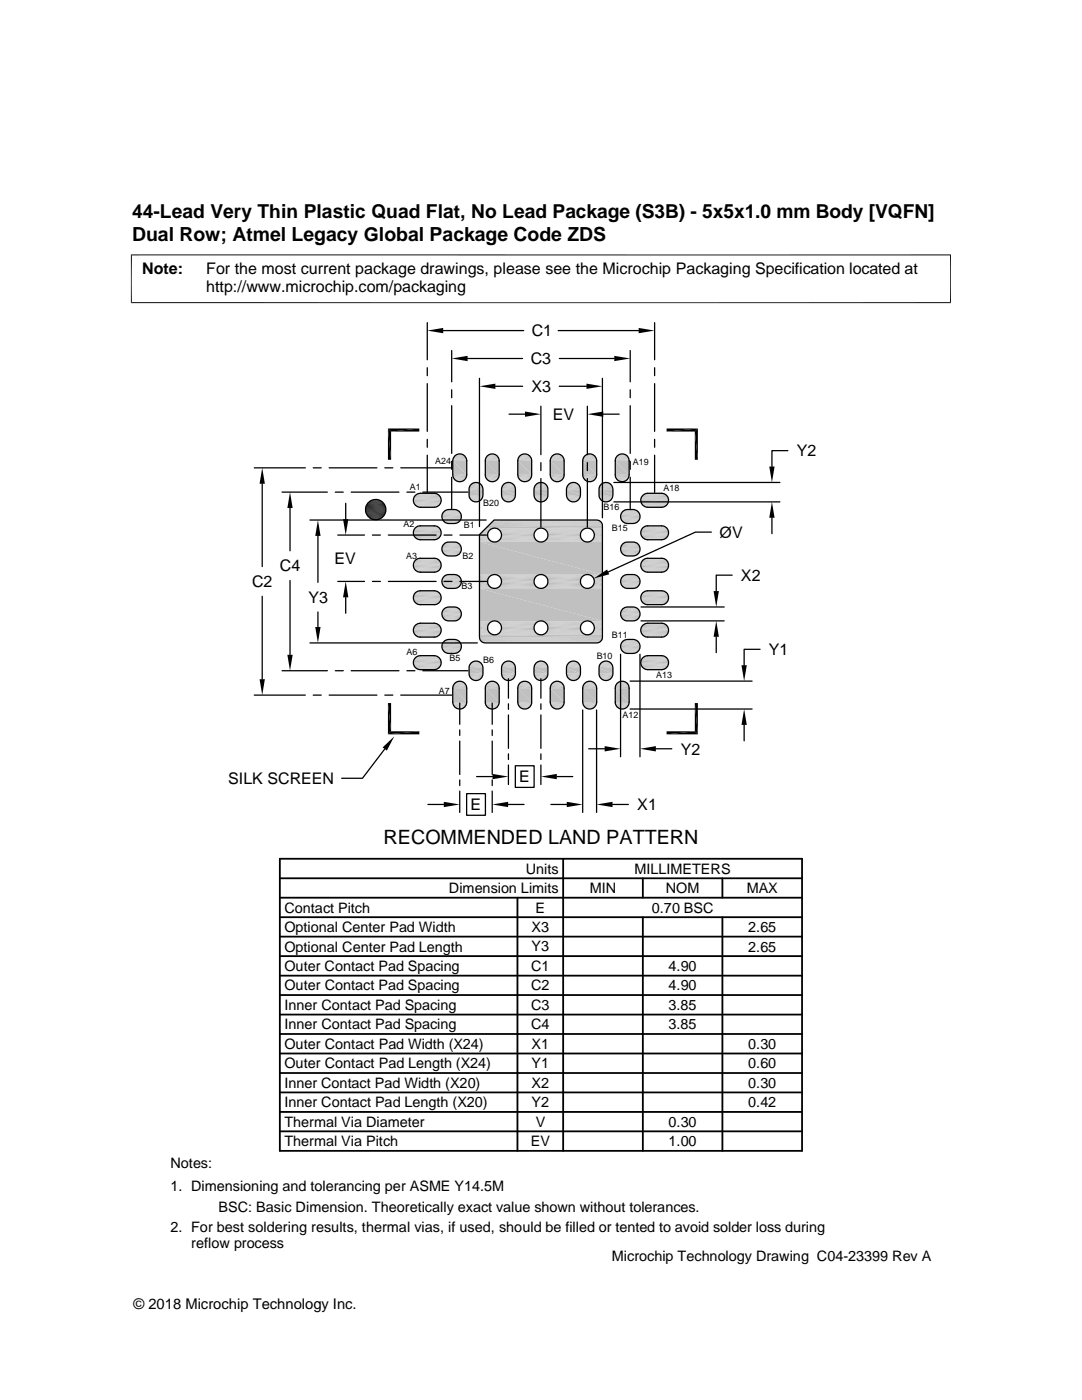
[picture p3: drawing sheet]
<svg xmlns="http://www.w3.org/2000/svg" width="216mm" height="279mm" viewBox="0 0 216 279" stroke-linecap="round" stroke-linejoin="round" font-family="sans-serif">
<defs><g id="words">
<g font-size="3.9">
<text x="26.4" y="48">Dual Row; Atmel Legacy Global Package Code ZDS</text>
<text x="76.5" y="168.4">RECOMMENDED LAND PATTERN</text>
</g>
<text font-size="3.8" x="26.4" y="43.5">44-Lead Very Thin Plastic Quad Flat, No Lead Package (S3B) - 5x5x1.0 mm Body [VQFN]</text>
<g font-size="3.2">
<text x="28.4" y="54.6">Note:</text>
<text x="41.1" y="58.3">http://www.microchip.com/packaging</text>
<text x="41.1" y="54.6">For the most current package drawings, please see the Microchip Packaging Specification located at</text>
<text x="106.1" y="67.1">C1</text>
<text x="105.9" y="72.7">C3</text>
<text x="106" y="78.2">X3</text>
<text x="110.3" y="83.8">EV</text>
<text x="159" y="91.1">Y2</text>
<text x="143.6" y="107.3">ØV</text>
<text x="66.7" y="112.6">EV</text>
<text x="50.3" y="117.2">C2</text>
<text x="55.8" y="114">C4</text>
<text x="147.8" y="115.9">X2</text>
<text x="61.6" y="120.3">Y3</text>
<text x="153.4" y="130.7">Y1</text>
<text x="135.8" y="150.6">Y2</text>
<text x="45.5" y="156.4">SILK SCREEN</text>
<text x="93.9" y="161.7">E</text>
<text x="103.6" y="156.1">E</text>
<text x="127.2" y="161.7">X1</text>
</g>
<g font-size="2.9">
<text x="89.6" y="178.2">Dimension Limits</text>
<text x="104.9" y="174.4">Units</text>
<text x="117.7" y="178.2">MIN</text>
<text x="126.6" y="174.4">MILLIMETERS</text>
<text x="132.9" y="178.2">NOM</text>
<text x="149" y="178.2">MAX</text>
<text x="56.7" y="182.1">Contact Pitch</text>
<text x="106.9" y="182.1">E</text>
<text x="130.1" y="182.1">0.70 BSC</text>
<text x="56.7" y="186">Optional Center Pad Width</text>
<text x="56.7" y="189.9">Optional Center Pad Length</text>
<text x="106.1" y="189.9">Y3</text>
<text x="106.1" y="186">X3</text>
<text x="149.3" y="189.9">2.65</text>
<text x="149.3" y="186">2.65</text>
<text x="56.7" y="197.7">Outer Contact Pad Spacing</text>
<text x="56.7" y="193.8">Outer Contact Pad Spacing</text>
<text x="106" y="197.7">C2</text>
<text x="106" y="193.8">C1</text>
<text x="133.4" y="193.8">4.90</text>
<text x="133.4" y="197.7">4.90</text>
<text x="56.7" y="201.6">Inner Contact Pad Spacing</text>
<text x="106" y="201.6">C3</text>
<text x="133.4" y="201.6">3.85</text>
<text x="56.7" y="209.3">Outer Contact Pad Width (X24)</text>
<text x="56.7" y="205.4">Inner Contact Pad Spacing</text>
<text x="106" y="205.4">C4</text>
<text x="106.1" y="209.3">X1</text>
<text x="133.4" y="205.4">3.85</text>
<text x="149.3" y="209.3">0.30</text>
<text x="56.7" y="213.2">Outer Contact Pad Length (X24)</text>
<text x="106.1" y="213.2">Y1</text>
<text x="149.3" y="213.2">0.60</text>
<text x="56.7" y="221">Inner Contact Pad Length (X20)</text>
<text x="56.7" y="217.1">Inner Contact Pad Width (X20)</text>
<text x="106.1" y="221">Y2</text>
<text x="106.1" y="217.1">X2</text>
<text x="149.3" y="221">0.42</text>
<text x="149.3" y="217.1">0.30</text>
<text x="56.7" y="224.9">Thermal Via Diameter</text>
<text x="106.9" y="224.9">V</text>
<text x="133.4" y="224.9">0.30</text>
<text x="34" y="233.2">Notes:</text>
<text x="56.7" y="228.8">Thermal Via Pitch</text>
<text x="105.9" y="228.8">EV</text>
<text x="133.4" y="228.8">1.00</text>
<text x="34" y="237.8">1. Dimensioning and tolerancing per ASME Y14.5M</text>
<text x="34" y="245.9">2. For best soldering results, thermal vias, if used, should be filled or tented to avoid solder loss during</text>
<text x="43.6" y="241.8">BSC: Basic Dimension. Theoretically exact value shown without tolerances.</text>
<text x="38.1" y="249.2">reflow process</text>
<text x="122.1" y="251.7">Microchip Technology Drawing C04-23399 Rev A</text>
<text x="26.6" y="261.3">© 2018 Microchip Technology Inc.</text>
</g>
<g font-size="1.8">
<text x="86.8" y="92.6">A24</text>
<text x="126.3" y="92.9">A19</text>
<text x="81.8" y="97.9">A1</text>
<text x="96.4" y="101">B20</text>
<text x="120.4" y="101.8">B16</text>
<text x="132.4" y="98">A18</text>
<text x="80.5" y="105.2">A2</text>
<text x="92.6" y="105.3">B1</text>
<text x="122.1" y="105.9">B15</text>
<text x="81.1" y="111.5">A3</text>
<text x="92.3" y="111.5">B2</text>
<text x="92.1" y="117.6">B3</text>
<text x="81.1" y="130.6">A6</text>
<text x="89.7" y="131.9">B5</text>
<text x="119.1" y="131.6">B10</text>
<text x="122.1" y="127.3">B11</text>
<text x="96.4" y="132.4">B6</text>
<text x="130.9" y="135.4">A13</text>
<text x="87.6" y="138.6">A7</text>
<text x="124.2" y="143.2">A12</text>
</g>
</g></defs>
<g fill="#c0c0c0">
<path d="M91.7 90.6h.1z"/>
<path d="M91.5 90.6h.5z"/>
<path d="M91.7 90.6h.3z"/>
<path d="M123.8 90.6h.7z"/>
<path d="M124 90.6h.5z"/>
<path d="M117.3 90.6h.7z"/>
<path d="M117.5 90.6h.5z"/>
<path d="M110.8 90.6h.8z"/>
<path d="M111.1 90.6h.5z"/>
<path d="M104.3 90.6h.8z"/>
<path d="M104.6 90.6h.5z"/>
<path d="M97.8 90.6h.8z"/>
<path d="M98.1 90.6h.5z"/>
<path d="M91.2 90.7h1.1z"/>
<path d="M91.5 90.6l.8 .1z"/>
<path d="M123.5 90.7h1.3z"/>
<path d="M123.8 90.6l1 .1z"/>
<path d="M117.1 90.7h1.2z"/>
<path d="M117.3 90.6l1 .1z"/>
<path d="M110.6 90.7h1.2z"/>
<path d="M110.8 90.6l1 .1z"/>
<path d="M104.1 90.7h1.2z"/>
<path d="M104.3 90.6l1 .1z"/>
<path d="M97.6 90.7h1.2z"/>
<path d="M97.8 90.6l1 .1z"/>
<path d="M91 90.8l.2-.1 1.3 .1z"/>
<path d="M91.2 90.7h1.1l.2 .1z"/>
<path d="M123.3 90.9l.2-.2 1.5 .2z"/>
<path d="M123.5 90.7h1.3l.2 .2z"/>
<path d="M116.8 90.9l.3-.2 1.4 .2z"/>
<path d="M117.1 90.7h1.2l.2 .2z"/>
<path d="M110.3 90.9l.3-.2 1.4 .2z"/>
<path d="M110.6 90.7h1.2l.2 .2z"/>
<path d="M103.9 90.9l.2-.2 1.4 .2z"/>
<path d="M104.1 90.7h1.2l.2 .2z"/>
<path d="M97.4 90.9l.2-.2 1.5 .2z"/>
<path d="M97.6 90.7h1.2l.3 .2z"/>
<path d="M90.8 91l.2-.2 1.7 .2z"/>
<path d="M91 90.8h1.5l.2 .2z"/>
</g>
<path d="M123.1 91h2.1" fill="none" stroke="#c0c0c0" stroke-width=".2"/>
<path d="M123.3 90.9h1.7l.2 .1z" fill="#c0c0c0"/>
<path d="M116.6 91h2.1" fill="none" stroke="#c0c0c0" stroke-width=".2"/>
<path d="M116.8 90.9h1.7l.2 .1z" fill="#c0c0c0"/>
<path d="M110.2 91h2" fill="none" stroke="#c0c0c0" stroke-width=".2"/>
<path d="M110.3 90.9h1.7l.2 .1z" fill="#c0c0c0"/>
<path d="M103.7 91h2" fill="none" stroke="#c0c0c0" stroke-width=".2"/>
<path d="M103.9 90.9h1.6l.2 .1z" fill="#c0c0c0"/>
<path d="M97.2 91h2.1" fill="none" stroke="#c0c0c0" stroke-width=".2"/>
<path d="M97.4 90.9h1.7l.2 .1z" fill="#c0c0c0"/>
<path d="M90.6 91.1h2.3M96.9 91.4h2.6M97 91.1h2.4M103.4 91.4h2.6M103.5 91.1h2.4M109.9 91.4h2.6M110 91.1h2.4M116.4 91.4h2.6M116.5 91.1h2.4M122.9 91.4h2.6M123 91.1h2.3" fill="none" stroke="#c0c0c0" stroke-width=".21"/>
<path d="M90.4 91.3h2.6" fill="none" stroke="#c0c0c0" stroke-width=".23"/>
<path d="M90.4 91.6h2.7M96.8 91.8h2.8M96.9 91.6h2.7M103.3 91.8h2.8M103.3 91.6h2.8M109.8 91.8h2.8M109.8 91.6h2.7M116.3 91.8h2.8M116.3 91.6h2.7M122.8 91.8h2.7M122.8 91.6h2.7" fill="none" stroke="#c0c0c0" stroke-width=".25"/>
<path d="M90.3 91.8h2.8" fill="none" stroke="#c0c0c0" stroke-width=".28"/>
<g fill="#c0c0c0">
<path d="M122.8 92l2.7 2.7h-2.7z"/>
<path d="M122.8 92h2.7v2.7z"/>
<path d="M116.3 92l2.8 2.7h-2.8z"/>
<path d="M116.3 92h2.8v2.7z"/>
<path d="M109.8 92l2.8 2.7h-2.8z"/>
<path d="M109.8 92h2.8v2.7z"/>
<path d="M103.3 92l2.8 2.7h-2.8z"/>
<path d="M103.3 92h2.8v2.7z"/>
<path d="M96.8 92l2.8 2.7h-2.8z"/>
<path d="M96.8 92h2.8v2.7z"/>
<path d="M90.3 92l2.8 2.7h-2.8z"/>
<path d="M90.3 92h2.8v2.7z"/>
</g>
<path d="M90.3 94.9h2.8M90.4 95.1h2.7M96.8 94.9h2.8M96.9 95.1h2.7M103.3 94.9h2.8M103.3 95.1h2.8M109.8 94.9h2.8M109.8 95.1h2.7M116.3 94.9h2.8M116.3 95.1h2.7" fill="none" stroke="#c0c0c0" stroke-width=".25"/>
<path d="M122.8 94.9h2.7M122.8 95.2h2.7" fill="none" stroke="#c0c0c0" stroke-width=".28"/>
<path d="M90.4 95.4h2.6M96.9 95.4h2.6M103.4 95.4h2.6M109.9 95.4h2.6M116.4 95.4h2.6M122.9 95.4h2.5" fill="none" stroke="#c0c0c0" stroke-width=".23"/>
<path d="M90.6 95.6h2.3M97 95.6h2.4M103.5 95.6h2.4M110 95.6h2.4M116.5 95.6h2.4M123 95.6h2.3" fill="none" stroke="#c0c0c0" stroke-width=".21"/>
<path d="M116.6 95.7l1.9 .2h-1.7z" fill="#c0c0c0"/>
<path d="M116.6 95.8h2.1" fill="none" stroke="#c0c0c0" stroke-width=".2"/>
<path d="M110.2 95.7l1.8 .2h-1.7z" fill="#c0c0c0"/>
<path d="M110.2 95.8h2" fill="none" stroke="#c0c0c0" stroke-width=".2"/>
<path d="M103.7 95.7l1.8 .2h-1.6z" fill="#c0c0c0"/>
<path d="M103.7 95.8h2" fill="none" stroke="#c0c0c0" stroke-width=".2"/>
<path d="M97.2 95.7l1.9 .2h-1.7z" fill="#c0c0c0"/>
<path d="M97.2 95.8h2.1" fill="none" stroke="#c0c0c0" stroke-width=".2"/>
<path d="M90.7 95.7l1.9 .2h-1.7z" fill="#c0c0c0"/>
<path d="M90.7 95.8h2.1" fill="none" stroke="#c0c0c0" stroke-width=".2"/>
<g fill="#c0c0c0">
<path d="M123.2 95.7l1.7 .2h-1.5z"/>
<path d="M123.2 95.7h1.9l-.2 .2z"/>
<path d="M116.8 95.9l1.5 .1h-1.2z"/>
<path d="M116.8 95.9h1.7l-.2 .1z"/>
<path d="M110.3 95.9l1.5 .1h-1.2z"/>
<path d="M110.3 95.9h1.7l-.2 .1z"/>
<path d="M103.9 95.9l1.4 .1h-1.2z"/>
<path d="M103.9 95.9h1.6l-.2 .1z"/>
<path d="M97.4 95.9l1.4 .1h-1.2z"/>
<path d="M97.4 95.9h1.7l-.3 .1z"/>
<path d="M90.9 95.9l1.5 .1h-1.3z"/>
<path d="M90.9 95.9h1.7l-.2 .1z"/>
<path d="M123.4 95.9l1.3 .1h-1.1z"/>
<path d="M123.4 95.9h1.5l-.2 .1z"/>
<path d="M117.1 96l.9 .1z"/>
<path d="M117.1 96h1.2l-.3 .1z"/>
<path d="M110.6 96l1 .1z"/>
<path d="M110.6 96h1.2l-.2 .1z"/>
<path d="M104.1 96l1 .1z"/>
<path d="M104.1 96h1.2l-.2 .1z"/>
<path d="M97.6 96l1 .1z"/>
<path d="M97.6 96h1.2l-.2 .1z"/>
<path d="M91.1 96l1 .1z"/>
<path d="M91.1 96h1.3l-.3 .1z"/>
<path d="M123.6 96l.8 .1z"/>
<path d="M123.6 96h1.1z"/>
<path d="M124.1 96.1h.1z"/>
<path d="M123.9 96.1h.3z"/>
<path d="M123.9 96.1h.5z"/>
<path d="M117.3 96.1h.5z"/>
<path d="M117.3 96.1h.7z"/>
<path d="M110.8 96.1h.5z"/>
<path d="M110.8 96.1h.8z"/>
<path d="M104.3 96.1h.5z"/>
<path d="M104.3 96.1h.8z"/>
<path d="M97.8 96.1h.5z"/>
<path d="M97.8 96.1h.8z"/>
<path d="M91.4 96.1h.5z"/>
<path d="M91.4 96.1h.7z"/>
<path d="M120.5 96.3h.8z"/>
<path d="M120.8 96.3h.5z"/>
<path d="M114 96.3h.8z"/>
<path d="M114.3 96.3h.5z"/>
<path d="M107.6 96.3h.7z"/>
<path d="M107.8 96.3h.5z"/>
<path d="M101.1 96.3h.7z"/>
<path d="M101.3 96.3h.5z"/>
<path d="M94.6 96.3h.8z"/>
<path d="M94.8 96.3h.6z"/>
<path d="M120.3 96.4h1.2z"/>
<path d="M120.5 96.3l1 .1z"/>
<path d="M113.8 96.4h1.2z"/>
<path d="M114 96.3l1 .1z"/>
<path d="M107.3 96.4h1.3z"/>
<path d="M107.6 96.3l1 .1z"/>
<path d="M100.8 96.4h1.3z"/>
<path d="M101.1 96.3l1 .1z"/>
<path d="M94.4 96.4h1.2z"/>
<path d="M94.6 96.3l1 .1z"/>
<path d="M120.1 96.6l.2-.2 1.5 .2z"/>
<path d="M120.3 96.4h1.2l.3 .2z"/>
<path d="M113.6 96.6l.2-.2 1.5 .2z"/>
<path d="M113.8 96.4h1.2l.3 .2z"/>
<path d="M107.1 96.6l.2-.2 1.5 .2z"/>
<path d="M107.3 96.4h1.3l.2 .2z"/>
<path d="M100.6 96.6l.2-.2 1.5 .2z"/>
<path d="M100.8 96.4h1.3l.2 .2z"/>
<path d="M94.1 96.6l.3-.2 1.4 .2z"/>
<path d="M94.4 96.4h1.2l.2 .2z"/>
</g>
<path d="M119.9 96.6h2" fill="none" stroke="#c0c0c0" stroke-width=".2"/>
<path d="M120.1 96.6h1.7l.1 .1z" fill="#c0c0c0"/>
<path d="M113.4 96.6h2" fill="none" stroke="#c0c0c0" stroke-width=".2"/>
<path d="M113.6 96.6h1.7l.1 .1z" fill="#c0c0c0"/>
<path d="M106.9 96.6h2.1" fill="none" stroke="#c0c0c0" stroke-width=".2"/>
<path d="M107.1 96.6h1.7l.2 .1z" fill="#c0c0c0"/>
<path d="M100.4 96.6h2.1" fill="none" stroke="#c0c0c0" stroke-width=".2"/>
<path d="M100.6 96.6h1.7l.2 .1z" fill="#c0c0c0"/>
<path d="M94 96.6h2" fill="none" stroke="#c0c0c0" stroke-width=".2"/>
<path d="M94.1 96.6h1.7l.2 .1z" fill="#c0c0c0"/>
<path d="M93.7 97h2.6M93.8 96.8h2.4M100.2 97h2.6M100.3 96.8h2.3M106.7 97h2.5M106.8 96.8h2.3M113.1 97h2.6M113.2 96.8h2.4M119.6 97h2.6M119.7 96.8h2.4" fill="none" stroke="#c0c0c0" stroke-width=".21"/>
<path d="M93.6 97.5h2.8M93.6 97.3h2.8M100.1 97.5h2.7M100.1 97.3h2.7M106.6 97.5h2.7M106.6 97.3h2.7M113 97.5h2.8M113.1 97.3h2.7M119.5 97.5h2.8M119.5 97.3h2.8" fill="none" stroke="#c0c0c0" stroke-width=".25"/>
<path d="M83.1 98.6h4.3M83.4 98.5h3.7M83.6 98.5h3.3M128.5 98.6h4.3M128.7 98.5h3.8M129 98.5h3.3" fill="none" stroke="#c0c0c0" stroke-width=".2"/>
<g fill="#c0c0c0">
<path d="M119.5 97.7l2.8 1.1h-2.8z"/>
<path d="M119.5 97.7h2.8v1.1z"/>
<path d="M113 97.7l2.8 1.1h-2.8z"/>
<path d="M113 97.7h2.8v1.1z"/>
<path d="M106.6 97.7l2.7 1.1h-2.7z"/>
<path d="M106.6 97.7h2.7v1.1z"/>
<path d="M100.1 97.7l2.7 1.1h-2.7z"/>
<path d="M100.1 97.7h2.7v1.1z"/>
<path d="M93.6 97.7l2.8 1.1h-2.8z"/>
<path d="M93.6 97.7h2.8v1.1z"/>
</g>
<path d="M82.8 98.9h5M82.9 98.7h4.7M128.1 98.9h5M128.3 98.7h4.6" fill="none" stroke="#c0c0c0" stroke-width=".2"/>
<path d="M82.5 99.6h5.5M93.6 98.9h2.8M100.1 98.9h2.7M106.6 98.9h2.7M113 98.9h2.8M119.5 98.9h2.8M127.9 99.6h5.5" fill="none" stroke="#c0c0c0" stroke-width=".25"/>
<g fill="none" stroke="#c0c0c0" stroke-width=".23">
<path d="M82.5 99.3h5.5M82.6 99.1h5.3M93.6 99.2h2.8M93.7 99.4h2.6M100.1 99.2h2.7M100.2 99.4h2.6M106.6 99.2h2.7M106.7 99.4h2.5M113.1 99.2h2.7M113.1 99.4h2.6M119.5 99.2h2.8M119.6 99.4h2.6"/>
<path d="M127.9 99.3h5.5M128 99.1h5.3"/>
</g>
<path d="M93.8 99.6h2.4M100.3 99.6h2.3M106.8 99.6h2.3M113.2 99.6h2.4M119.7 99.6h2.4" fill="none" stroke="#c0c0c0" stroke-width=".21"/>
<path d="M119.9 99.7l1.9 .2h-1.7z" fill="#c0c0c0"/>
<path d="M119.9 99.8h2" fill="none" stroke="#c0c0c0" stroke-width=".2"/>
<path d="M113.4 99.7l1.9 .2h-1.7z" fill="#c0c0c0"/>
<path d="M113.4 99.8h2" fill="none" stroke="#c0c0c0" stroke-width=".2"/>
<path d="M106.9 99.7l1.9 .2h-1.7z" fill="#c0c0c0"/>
<path d="M106.9 99.8h2.1" fill="none" stroke="#c0c0c0" stroke-width=".2"/>
<path d="M100.4 99.7l1.9 .2h-1.7z" fill="#c0c0c0"/>
<path d="M100.4 99.8h2.1" fill="none" stroke="#c0c0c0" stroke-width=".2"/>
<path d="M94 99.7l1.8 .2h-1.7z" fill="#c0c0c0"/>
<path d="M94 99.8h2" fill="none" stroke="#c0c0c0" stroke-width=".2"/>
<path d="M82.5 99.8h5.5M127.9 99.8h5.5" fill="none" stroke="#c0c0c0" stroke-width=".25"/>
<g fill="#c0c0c0">
<path d="M120.1 99.9l1.4 .1h-1.2z"/>
<path d="M120.1 99.9h1.7l-.3 .1z"/>
<path d="M113.6 99.9l1.4 .1h-1.2z"/>
<path d="M113.6 99.9h1.7l-.3 .1z"/>
<path d="M107.1 99.9l1.5 .1h-1.3z"/>
<path d="M107.1 99.9h1.7l-.2 .1z"/>
<path d="M100.6 99.9l1.5 .1h-1.3z"/>
<path d="M100.6 99.9h1.7l-.2 .1z"/>
<path d="M94.1 99.9l1.5 .1h-1.2z"/>
<path d="M94.1 99.9h1.7l-.2 .1z"/>
<path d="M120.3 100l1 .1z"/>
<path d="M120.3 100h1.2l-.2 .1z"/>
<path d="M113.8 100l1 .1z"/>
<path d="M113.8 100h1.2l-.2 .1z"/>
<path d="M107.3 100l1 .1z"/>
<path d="M107.3 100h1.3l-.3 .1z"/>
<path d="M100.8 100l1 .1z"/>
<path d="M100.8 100h1.3l-.3 .1z"/>
<path d="M94.4 100l1 .1z"/>
<path d="M94.4 100h1.2l-.2 .1z"/>
<path d="M120.5 100.1l.5 .1z"/>
<path d="M120.5 100.1h.8z"/>
<path d="M114 100.1l.6 .1z"/>
<path d="M114 100.1h.8z"/>
<path d="M107.6 100.1l.5 .1z"/>
<path d="M107.6 100.1h.7z"/>
<path d="M101.1 100.1l.5 .1z"/>
<path d="M101.1 100.1h.7z"/>
<path d="M94.6 100.1l.5 .1z"/>
<path d="M94.6 100.1h.8z"/>
</g>
<path d="M82.5 100.1h5.5M127.9 100.1h5.5" fill="none" stroke="#c0c0c0" stroke-width=".25"/>
<path d="M82.5 100.3h5.5M82.6 100.6h5.3M127.9 100.3h5.4M128 100.6h5.3" fill="none" stroke="#c0c0c0" stroke-width=".23"/>
<path d="M82.8 100.8h5M82.9 100.9h4.7M83.1 101.1h4.3M83.4 101.2h3.7M83.6 101.2h3.3M128.1 100.8h5M128.3 100.9h4.6M128.5 101.1h4.3M128.7 101.2h3.8M129 101.2h3.3" fill="none" stroke="#c0c0c0" stroke-width=".2"/>
<g fill="#c0c0c0">
<path d="M125 101.7h1.6z"/>
<path d="M125.2 101.7h1.4z"/>
<path d="M89.3 101.7h1.6z"/>
<path d="M89.6 101.7h1.3z"/>
</g>
<path d="M124.7 101.8h2.1" fill="none" stroke="#c0c0c0" stroke-width=".2"/>
<path d="M125 101.7l1.8 .1z" fill="#c0c0c0"/>
<path d="M89.1 101.8h2.1" fill="none" stroke="#c0c0c0" stroke-width=".2"/>
<path d="M89.3 101.7l1.9 .1z" fill="#c0c0c0"/>
<path d="M88.5 102.2h3.3M88.5 104h3.3M88.6 104.2h3M88.6 102h3M88.8 101.8h2.6M88.8 104.3h2.6M124.1 104h3.3M124.1 102.2h3.3M124.3 102h3M124.3 104.2h3M124.5 104.3h2.6M124.5 101.8h2.6" fill="none" stroke="#c0c0c0" stroke-width=".2"/>
<path d="M88.3 102.4h3.6M124 102.4h3.6" fill="none" stroke="#c0c0c0" stroke-width=".21"/>
<path d="M88.2 103.6h3.8M88.2 102.6h3.8M88.3 103.8h3.6M123.9 103.6h3.8M123.9 102.6h3.8M124 103.8h3.6" fill="none" stroke="#c0c0c0" stroke-width=".23"/>
<path d="M88.2 102.8h3.9M88.2 103.1h3.9M88.2 103.3h3.9M123.8 102.8h3.9M123.8 103.1h3.9M123.8 103.3h3.9" fill="none" stroke="#c0c0c0" stroke-width=".25"/>
<path d="M124.7 104.4l1.9 .1z" fill="#c0c0c0"/>
<path d="M124.7 104.4h2.1" fill="none" stroke="#c0c0c0" stroke-width=".2"/>
<path d="M89.1 104.4l1.8 .1z" fill="#c0c0c0"/>
<path d="M89.1 104.4h2.1" fill="none" stroke="#c0c0c0" stroke-width=".2"/>
<g fill="#c0c0c0">
<path d="M125 104.5h1.3z"/>
<path d="M125 104.5h1.6z"/>
<path d="M89.3 104.5h1.4z"/>
<path d="M89.3 104.5h1.6z"/>
</g>
<g fill="none" stroke="#c0c0c0" stroke-width=".2">
<path d="M82.8 105.4h5M82.8 107.3h5M82.9 105.2h4.7M82.9 107.4h4.7M83.1 107.6h4.3M83.1 105.1h4.3M83.4 107.7h3.7M83.4 105h3.7M83.6 107.7h3.3M83.6 105h3.3M128.1 107.3h5M128.1 105.4h5"/>
<path d="M128.3 107.4h4.6M128.3 105.2h4.6M128.5 107.6h4.3M128.5 105.1h4.3M128.7 107.7h3.8M128.7 105h3.8M129 105h3.3M129 107.7h3.3"/>
</g>
<path d="M82.6 105.6h5.3M128 105.6h5.3" fill="none" stroke="#c0c0c0" stroke-width=".21"/>
<path d="M82.5 105.8h5.5M82.5 106.8h5.5M82.6 107.1h5.3M127.9 106.8h5.4M127.9 105.8h5.5M128 107.1h5.3" fill="none" stroke="#c0c0c0" stroke-width=".23"/>
<path d="M82.5 106.1h5.5M82.5 106.3h5.5M82.5 106.6h5.5M127.9 106.1h5.5M127.9 106.3h5.5M127.9 106.6h5.5" fill="none" stroke="#c0c0c0" stroke-width=".25"/>
<g fill="#c0c0c0">
<path d="M125 108.2h1.6z"/>
<path d="M125.2 108.2h1.4z"/>
<path d="M89.3 108.2h1.6z"/>
<path d="M89.6 108.2h1.3z"/>
</g>
<path d="M124.7 108.2h2.1" fill="none" stroke="#c0c0c0" stroke-width=".2"/>
<path d="M125 108.2l1.8 .1z" fill="#c0c0c0"/>
<path d="M89.1 108.2h2.1" fill="none" stroke="#c0c0c0" stroke-width=".2"/>
<path d="M89.3 108.2l1.9 .1z" fill="#c0c0c0"/>
<path d="M88.5 108.6h3.3M88.5 110.5h3.3M88.6 110.7h3M88.6 108.5h3M88.8 108.3h2.6M88.8 110.8h2.6M124.1 110.5h3.3M124.1 108.6h3.3M124.3 108.5h3M124.3 110.7h3M124.5 110.8h2.6M124.5 108.3h2.6" fill="none" stroke="#c0c0c0" stroke-width=".2"/>
<path d="M88.3 110.3h3.6M88.3 108.8h3.6M124 108.8h3.6M124 110.3h3.6" fill="none" stroke="#c0c0c0" stroke-width=".21"/>
<path d="M88.2 109.1h3.8M123.9 109.1h3.8" fill="none" stroke="#c0c0c0" stroke-width=".23"/>
<path d="M88.2 109.3h3.9M88.2 109.6h3.9M88.2 109.8h3.9M88.2 110.1h3.8M123.8 109.3h3.9M123.8 109.6h3.9M123.8 109.8h3.9M123.9 110.1h3.8" fill="none" stroke="#c0c0c0" stroke-width=".25"/>
<path d="M124.7 110.8l1.9 .1z" fill="#c0c0c0"/>
<path d="M124.7 110.9h2.1" fill="none" stroke="#c0c0c0" stroke-width=".2"/>
<path d="M89.1 110.8l1.8 .1z" fill="#c0c0c0"/>
<path d="M89.1 110.9h2.1" fill="none" stroke="#c0c0c0" stroke-width=".2"/>
<g fill="#c0c0c0">
<path d="M125 110.9l1.3 .1z"/>
<path d="M125 110.9h1.6z"/>
<path d="M89.3 110.9l1.4 .1z"/>
<path d="M89.3 110.9h1.6z"/>
</g>
<g fill="none" stroke="#c0c0c0" stroke-width=".2">
<path d="M82.8 111.9h5M82.8 113.7h5M82.9 111.7h4.7M82.9 113.9h4.7M83.1 114h4.3M83.1 111.6h4.3M83.4 114.1h3.7M83.4 111.5h3.7M83.6 114.2h3.3M83.6 111.4h3.3M128.1 113.7h5M128.1 111.9h5"/>
<path d="M128.3 113.9h4.6M128.3 111.7h4.6M128.5 114h4.3M128.5 111.6h4.3M128.7 114.1h3.8M128.7 111.5h3.8M129 111.4h3.3M129 114.2h3.3"/>
</g>
<path d="M82.6 113.5h5.3M82.6 112.1h5.3M128 112.1h5.3M128 113.5h5.3" fill="none" stroke="#c0c0c0" stroke-width=".21"/>
<path d="M82.5 112.3h5.5M127.9 112.3h5.5" fill="none" stroke="#c0c0c0" stroke-width=".23"/>
<path d="M82.5 112.5h5.5M82.5 112.8h5.5M82.5 113.1h5.5M82.5 113.3h5.5M127.9 112.5h5.5M127.9 112.8h5.5M127.9 113.1h5.5M127.9 113.3h5.4" fill="none" stroke="#c0c0c0" stroke-width=".25"/>
<g fill="#c0c0c0">
<path d="M125 114.7h1.6z"/>
<path d="M125.2 114.7h1.4z"/>
<path d="M89.3 114.7h1.6z"/>
<path d="M89.6 114.7h1.3z"/>
</g>
<path d="M124.7 114.7h2.1" fill="none" stroke="#c0c0c0" stroke-width=".2"/>
<path d="M125 114.7h1.8z" fill="#c0c0c0"/>
<path d="M89.1 114.7h2.1" fill="none" stroke="#c0c0c0" stroke-width=".2"/>
<path d="M89.3 114.7h1.9z" fill="#c0c0c0"/>
<path d="M88.5 115.1h3.3M88.5 117h3.3M88.6 117.1h3M88.6 114.9h3M88.8 114.8h2.6M88.8 117.3h2.6M124.1 117h3.3M124.1 115.1h3.3M124.3 114.9h3M124.3 117.1h3M124.5 117.3h2.6M124.5 114.8h2.6" fill="none" stroke="#c0c0c0" stroke-width=".2"/>
<path d="M88.3 116.8h3.6M88.3 115.3h3.6M124 115.3h3.6M124 116.8h3.6" fill="none" stroke="#c0c0c0" stroke-width=".21"/>
<path d="M88.2 116.5h3.8M88.2 115.5h3.8M123.9 116.5h3.8M123.9 115.5h3.8" fill="none" stroke="#c0c0c0" stroke-width=".25"/>
<path d="M88.2 115.8h3.9M88.2 116.3h3.9M123.8 115.8h3.9M123.8 116.3h3.9" fill="none" stroke="#c0c0c0" stroke-width=".23"/>
<path d="M88.2 116h3.9M123.8 116h3.9" fill="none" stroke="#c0c0c0" stroke-width=".28"/>
<path d="M124.7 117.3l1.9 .1z" fill="#c0c0c0"/>
<path d="M124.7 117.4h2.1" fill="none" stroke="#c0c0c0" stroke-width=".2"/>
<path d="M89.1 117.3l1.8 .1z" fill="#c0c0c0"/>
<path d="M89.1 117.4h2.1" fill="none" stroke="#c0c0c0" stroke-width=".2"/>
<g fill="#c0c0c0">
<path d="M125 117.4h1.3z"/>
<path d="M125 117.4h1.6z"/>
<path d="M89.3 117.4h1.4z"/>
<path d="M89.3 117.4h1.6z"/>
</g>
<g fill="none" stroke="#c0c0c0" stroke-width=".2">
<path d="M82.8 118.4h5M82.9 118.2h4.7M83.1 118h4.3M83.4 118h3.7M128.1 118.4h5M128.3 118.2h4.6M128.5 118h4.3M128.7 118h3.8M82.8 120.2h5M82.9 120.4h4.7M83.1 120.5h4.3M83.4 120.6h3.7"/>
<path d="M83.6 120.7h3.3M128.1 120.2h5M128.3 120.4h4.6M128.5 120.5h4.3M128.7 120.6h3.8M129 120.7h3.3"/>
</g>
<path d="M82.6 118.6h5.3M128 118.6h5.3M82.6 120h5.3M128 120h5.3" fill="none" stroke="#c0c0c0" stroke-width=".21"/>
<path d="M82.5 119h5.5M82.5 119.3h5.5M82.5 119.5h5.5M82.5 118.8h5.5M127.9 119h5.5M127.9 119.3h5.5M127.9 119.5h5.5M127.9 118.8h5.5" fill="none" stroke="#c0c0c0" stroke-width=".25"/>
<path d="M82.5 119.8h5.5M127.9 119.8h5.4" fill="none" stroke="#c0c0c0" stroke-width=".23"/>
<g fill="#c0c0c0">
<path d="M125 121.2h1.6z"/>
<path d="M125.2 121.1l1.4 .1z"/>
<path d="M89.3 121.2h1.6z"/>
<path d="M89.6 121.1l1.3 .1z"/>
</g>
<path d="M124.7 121.2h2.1" fill="none" stroke="#c0c0c0" stroke-width=".2"/>
<path d="M125 121.2h1.8z" fill="#c0c0c0"/>
<path d="M89.1 121.2h2.1" fill="none" stroke="#c0c0c0" stroke-width=".2"/>
<path d="M89.3 121.2h1.9z" fill="#c0c0c0"/>
<path d="M88.5 121.6h3.3M88.5 123.5h3.3M88.6 123.6h3M88.6 121.4h3M88.8 121.3h2.6M88.8 123.8h2.6M124.1 123.5h3.3M124.1 121.6h3.3M124.3 121.4h3M124.3 123.6h3M124.5 123.8h2.6M124.5 121.3h2.6" fill="none" stroke="#c0c0c0" stroke-width=".2"/>
<path d="M88.3 123.3h3.6M88.3 121.8h3.6M124 121.8h3.6M124 123.3h3.6" fill="none" stroke="#c0c0c0" stroke-width=".21"/>
<path d="M88.2 122.3h3.9M88.2 122.5h3.9M88.2 122.8h3.9M88.2 122h3.8M123.8 122.3h3.9M123.8 122.5h3.9M123.8 122.8h3.9M123.9 122h3.8" fill="none" stroke="#c0c0c0" stroke-width=".25"/>
<path d="M88.2 123h3.8M123.9 123h3.8" fill="none" stroke="#c0c0c0" stroke-width=".23"/>
<path d="M124.7 123.8l1.9 .1z" fill="#c0c0c0"/>
<path d="M124.7 123.9h2.1" fill="none" stroke="#c0c0c0" stroke-width=".2"/>
<path d="M89.1 123.8l1.8 .1z" fill="#c0c0c0"/>
<path d="M89.1 123.9h2.1" fill="none" stroke="#c0c0c0" stroke-width=".2"/>
<g fill="#c0c0c0">
<path d="M125 123.9h1.3z"/>
<path d="M125 123.9h1.6z"/>
<path d="M89.3 123.9h1.4z"/>
<path d="M89.3 123.9h1.6z"/>
</g>
<g fill="none" stroke="#c0c0c0" stroke-width=".2">
<path d="M82.8 124.8h5M82.8 126.7h5M82.9 124.7h4.7M82.9 126.9h4.7M83.1 127h4.3M83.1 124.5h4.3M83.4 127.1h3.7M83.4 124.4h3.7M83.6 127.1h3.3M83.6 124.4h3.3M128.1 126.7h5M128.1 124.8h5"/>
<path d="M128.3 126.9h4.6M128.3 124.7h4.6M128.5 127h4.3M128.5 124.5h4.3M128.7 127.1h3.8M128.7 124.4h3.8M129 124.4h3.3M129 127.1h3.3"/>
</g>
<path d="M82.5 125.3h5.5M82.5 126.3h5.5M82.6 125h5.3M127.9 126.3h5.4M127.9 125.3h5.5M128 125h5.3" fill="none" stroke="#c0c0c0" stroke-width=".23"/>
<path d="M82.5 125.5h5.5M82.5 125.8h5.5M82.5 126h5.5M127.9 125.5h5.5M127.9 125.8h5.5M127.9 126h5.5" fill="none" stroke="#c0c0c0" stroke-width=".25"/>
<path d="M82.6 126.5h5.3M128 126.5h5.3" fill="none" stroke="#c0c0c0" stroke-width=".21"/>
<g fill="#c0c0c0">
<path d="M125 127.6h1.6z"/>
<path d="M125.2 127.6h1.4z"/>
<path d="M89.3 127.6h1.6z"/>
<path d="M89.6 127.6h1.3z"/>
</g>
<path d="M124.7 127.7h2.1" fill="none" stroke="#c0c0c0" stroke-width=".2"/>
<path d="M125 127.6l1.8 .1z" fill="#c0c0c0"/>
<path d="M89.1 127.7h2.1" fill="none" stroke="#c0c0c0" stroke-width=".2"/>
<path d="M89.3 127.6l1.9 .1z" fill="#c0c0c0"/>
<path d="M88.5 128.1h3.3M88.5 129.9h3.3M88.6 130.1h3M88.6 127.9h3M88.8 127.8h2.6M88.8 130.2h2.6M124.1 129.9h3.3M124.1 128.1h3.3M124.3 127.9h3M124.3 130.1h3M124.5 130.2h2.6M124.5 127.8h2.6" fill="none" stroke="#c0c0c0" stroke-width=".2"/>
<path d="M88.2 129.5h3.8M88.2 128.5h3.8M88.3 128.3h3.6M123.9 129.5h3.8M123.9 128.5h3.8M124 128.3h3.6" fill="none" stroke="#c0c0c0" stroke-width=".23"/>
<path d="M88.2 128.8h3.9M88.2 129h3.9M88.2 129.3h3.9M123.8 128.8h3.9M123.8 129h3.9M123.8 129.3h3.9" fill="none" stroke="#c0c0c0" stroke-width=".25"/>
<path d="M88.3 129.7h3.6M124 129.7h3.6" fill="none" stroke="#c0c0c0" stroke-width=".21"/>
<path d="M124.7 130.3l1.9 .1z" fill="#c0c0c0"/>
<path d="M124.7 130.3h2.1" fill="none" stroke="#c0c0c0" stroke-width=".2"/>
<path d="M89.1 130.3l1.8 .1z" fill="#c0c0c0"/>
<path d="M89.1 130.3h2.1" fill="none" stroke="#c0c0c0" stroke-width=".2"/>
<g fill="#c0c0c0">
<path d="M125 130.4h1.3z"/>
<path d="M125 130.4h1.6z"/>
<path d="M89.3 130.4h1.4z"/>
<path d="M89.3 130.4h1.6z"/>
</g>
<path d="M82.8 131.3h5M82.9 131.1h4.7M83.1 131h4.3M83.4 130.9h3.7M83.6 130.9h3.3M128.1 131.3h5M128.3 131.1h4.6M128.5 131h4.3M128.7 130.9h3.8M129 130.9h3.3" fill="none" stroke="#c0c0c0" stroke-width=".2"/>
<path d="M82.5 131.8h5.5M82.6 131.5h5.3M127.9 131.8h5.5M128 131.5h5.3" fill="none" stroke="#c0c0c0" stroke-width=".23"/>
<g fill="#c0c0c0">
<path d="M120.5 132h.8z"/>
<path d="M120.8 131.9l.5 .1z"/>
<path d="M114 132h.8z"/>
<path d="M114.3 131.9l.5 .1z"/>
<path d="M107.6 132h.7z"/>
<path d="M107.8 131.9l.5 .1z"/>
<path d="M101.1 132h.7z"/>
<path d="M101.3 131.9l.5 .1z"/>
<path d="M94.6 132h.8z"/>
<path d="M94.8 131.9l.6 .1z"/>
<path d="M120.3 132.1l.2-.1 1 .1z"/>
<path d="M120.5 132l1 .1z"/>
<path d="M113.8 132.1l.2-.1 1 .1z"/>
<path d="M114 132l1 .1z"/>
<path d="M107.3 132.1l.3-.1 1 .1z"/>
<path d="M107.6 132l1 .1z"/>
<path d="M100.8 132.1l.3-.1 1 .1z"/>
<path d="M101.1 132l1 .1z"/>
<path d="M94.4 132.1l.2-.1 1 .1z"/>
<path d="M94.6 132l1 .1z"/>
</g>
<path d="M82.5 132h5.5M127.9 132h5.5" fill="none" stroke="#c0c0c0" stroke-width=".25"/>
<g fill="#c0c0c0">
<path d="M120.1 132.2l.2-.1 1.5 .1z"/>
<path d="M120.3 132.1h1.2l.3 .1z"/>
<path d="M113.6 132.2l.2-.1 1.5 .1z"/>
<path d="M113.8 132.1h1.2l.3 .1z"/>
<path d="M107.1 132.2l.2-.1 1.5 .1z"/>
<path d="M107.3 132.1h1.3l.2 .1z"/>
<path d="M100.6 132.2l.2-.1 1.5 .1z"/>
<path d="M100.8 132.1h1.3l.2 .1z"/>
<path d="M94.1 132.2l.3-.1 1.4 .1z"/>
<path d="M94.4 132.1h1.2l.2 .1z"/>
</g>
<path d="M82.5 132.2h5.5M127.9 132.2h5.5" fill="none" stroke="#c0c0c0" stroke-width=".25"/>
<path d="M119.9 132.3h2" fill="none" stroke="#c0c0c0" stroke-width=".2"/>
<path d="M120.1 132.2h1.7l.1 .2z" fill="#c0c0c0"/>
<path d="M113.4 132.3h2" fill="none" stroke="#c0c0c0" stroke-width=".2"/>
<path d="M113.6 132.2h1.7l.1 .2z" fill="#c0c0c0"/>
<path d="M106.9 132.3h2.1" fill="none" stroke="#c0c0c0" stroke-width=".2"/>
<path d="M107.1 132.2h1.7l.2 .2z" fill="#c0c0c0"/>
<path d="M100.4 132.3h2.1" fill="none" stroke="#c0c0c0" stroke-width=".2"/>
<path d="M100.6 132.2h1.7l.2 .2z" fill="#c0c0c0"/>
<path d="M94 132.3h2" fill="none" stroke="#c0c0c0" stroke-width=".2"/>
<path d="M94.1 132.2h1.7l.2 .2z" fill="#c0c0c0"/>
<path d="M93.8 132.5h2.4M100.3 132.5h2.3M106.8 132.5h2.3M113.2 132.5h2.4M119.7 132.5h2.4" fill="none" stroke="#c0c0c0" stroke-width=".21"/>
<path d="M82.5 132.5h5.5M93.6 133.2h2.8M100.1 133.2h2.7M106.6 133.2h2.7M113 133.2h2.8M119.5 133.2h2.8M127.9 132.5h5.5" fill="none" stroke="#c0c0c0" stroke-width=".25"/>
<g fill="none" stroke="#c0c0c0" stroke-width=".23">
<path d="M82.5 132.7h5.5M82.6 133h5.3M93.6 132.9h2.8M93.7 132.7h2.6M100.1 132.9h2.7M100.2 132.7h2.6M106.6 132.9h2.7M106.7 132.7h2.5M113.1 132.9h2.7M113.1 132.7h2.6M119.5 132.9h2.8M119.6 132.7h2.6"/>
<path d="M127.9 132.7h5.4M128 133h5.3"/>
</g>
<path d="M82.8 133.2h5M82.9 133.4h4.7M83.1 133.5h4.3M83.4 133.6h3.7M83.6 133.6h3.3M128.1 133.2h5M128.3 133.4h4.6M128.5 133.5h4.3M128.7 133.6h3.8M129 133.6h3.3" fill="none" stroke="#c0c0c0" stroke-width=".2"/>
<g fill="#c0c0c0">
<path d="M119.5 133.3l2.8 1.1h-2.8z"/>
<path d="M119.5 133.3h2.8v1.1z"/>
<path d="M113 133.3l2.8 1.1h-2.8z"/>
<path d="M113 133.3h2.8v1.1z"/>
<path d="M106.6 133.3l2.7 1.1h-2.7z"/>
<path d="M106.6 133.3h2.7v1.1z"/>
<path d="M100.1 133.3l2.7 1.1h-2.7z"/>
<path d="M100.1 133.3h2.7v1.1z"/>
<path d="M93.6 133.3l2.8 1.1h-2.8z"/>
<path d="M93.6 133.3h2.8v1.1z"/>
</g>
<path d="M93.6 134.6h2.8M93.6 134.8h2.8M100.1 134.6h2.7M100.1 134.8h2.7M106.6 134.6h2.7M106.6 134.8h2.7M113 134.6h2.8M113.1 134.8h2.7M119.5 134.6h2.8M119.5 134.8h2.8" fill="none" stroke="#c0c0c0" stroke-width=".25"/>
<path d="M93.7 135h2.6M93.8 135.3h2.4M100.2 135h2.6M100.3 135.3h2.3M106.7 135h2.5M106.8 135.3h2.3M113.1 135h2.6M113.2 135.3h2.4M119.6 135h2.6M119.7 135.3h2.4" fill="none" stroke="#c0c0c0" stroke-width=".21"/>
<path d="M119.9 135.4l1.9 .1h-1.7z" fill="#c0c0c0"/>
<path d="M119.9 135.4h2" fill="none" stroke="#c0c0c0" stroke-width=".2"/>
<path d="M113.4 135.4l1.9 .1h-1.7z" fill="#c0c0c0"/>
<path d="M113.4 135.4h2" fill="none" stroke="#c0c0c0" stroke-width=".2"/>
<path d="M106.9 135.4l1.9 .1h-1.7z" fill="#c0c0c0"/>
<path d="M106.9 135.4h2.1" fill="none" stroke="#c0c0c0" stroke-width=".2"/>
<path d="M100.4 135.4l1.9 .1h-1.7z" fill="#c0c0c0"/>
<path d="M100.4 135.4h2.1" fill="none" stroke="#c0c0c0" stroke-width=".2"/>
<path d="M94 135.4l1.8 .1h-1.7z" fill="#c0c0c0"/>
<path d="M94 135.4h2" fill="none" stroke="#c0c0c0" stroke-width=".2"/>
<g fill="#c0c0c0">
<path d="M120.1 135.5l1.4 .2h-1.2z"/>
<path d="M120.1 135.5h1.7l-.3 .2z"/>
<path d="M113.6 135.5l1.4 .2h-1.2z"/>
<path d="M113.6 135.5h1.7l-.3 .2z"/>
<path d="M107.1 135.5l1.5 .2h-1.3z"/>
<path d="M107.1 135.5h1.7l-.2 .2z"/>
<path d="M100.6 135.5l1.5 .2h-1.3z"/>
<path d="M100.6 135.5h1.7l-.2 .2z"/>
<path d="M94.1 135.5l1.5 .2h-1.2z"/>
<path d="M94.1 135.5h1.7l-.2 .2z"/>
<path d="M120.3 135.7l1 .1z"/>
<path d="M120.3 135.7h1.2z"/>
<path d="M113.8 135.7l1 .1z"/>
<path d="M113.8 135.7h1.2z"/>
<path d="M107.3 135.7l1 .1z"/>
<path d="M107.3 135.7h1.3z"/>
<path d="M100.8 135.7l1 .1z"/>
<path d="M100.8 135.7h1.3z"/>
<path d="M94.4 135.7l1 .1z"/>
<path d="M94.4 135.7h1.2z"/>
<path d="M120.5 135.8h.5z"/>
<path d="M120.5 135.8h.8z"/>
<path d="M114 135.8h.6z"/>
<path d="M114 135.8h.8z"/>
<path d="M107.6 135.8h.5z"/>
<path d="M107.6 135.8h.7z"/>
<path d="M101.1 135.8h.5z"/>
<path d="M101.1 135.8h.7z"/>
<path d="M94.6 135.8h.5z"/>
<path d="M94.6 135.8h.8z"/>
<path d="M123.8 136h.7z"/>
<path d="M124 136h.5z"/>
<path d="M117.3 136h.7z"/>
<path d="M117.5 136h.5z"/>
<path d="M110.8 136h.8z"/>
<path d="M111.1 136h.5z"/>
<path d="M104.3 136h.8z"/>
<path d="M104.6 136h.5z"/>
<path d="M97.8 136h.8z"/>
<path d="M98.1 136h.5z"/>
<path d="M91.4 136h.7z"/>
<path d="M91.6 136h.5z"/>
<path d="M123.5 136.1l.3-.1 1 .1z"/>
<path d="M123.8 136l1 .1z"/>
<path d="M117.1 136.1l.2-.1 1 .1z"/>
<path d="M117.3 136l1 .1z"/>
<path d="M110.6 136.1l.2-.1 1 .1z"/>
<path d="M110.8 136l1 .1z"/>
<path d="M104.1 136.1l.2-.1 1 .1z"/>
<path d="M104.3 136l1 .1z"/>
<path d="M97.6 136.1l.2-.1 1 .1z"/>
<path d="M97.8 136l1 .1z"/>
<path d="M91.1 136.1l.3-.1 1 .1z"/>
<path d="M91.4 136l1 .1z"/>
<path d="M123.3 136.2l.2-.1 1.5 .1z"/>
<path d="M123.5 136.1h1.3l.2 .1z"/>
<path d="M116.8 136.2l.3-.1 1.4 .1z"/>
<path d="M117.1 136.1h1.2l.2 .1z"/>
<path d="M110.3 136.2l.3-.1 1.4 .1z"/>
<path d="M110.6 136.1h1.2l.2 .1z"/>
<path d="M103.9 136.2l.2-.1 1.4 .1z"/>
<path d="M104.1 136.1h1.2l.2 .1z"/>
<path d="M97.4 136.2l.2-.1 1.5 .1z"/>
<path d="M97.6 136.1h1.2l.3 .1z"/>
<path d="M90.9 136.2l.2-.1 1.5 .1z"/>
<path d="M91.1 136.1h1.3l.2 .1z"/>
</g>
<path d="M123.1 136.3h2.1" fill="none" stroke="#c0c0c0" stroke-width=".2"/>
<path d="M123.3 136.2h1.7l.2 .2z" fill="#c0c0c0"/>
<path d="M116.6 136.3h2.1" fill="none" stroke="#c0c0c0" stroke-width=".2"/>
<path d="M116.8 136.2h1.7l.2 .2z" fill="#c0c0c0"/>
<path d="M110.2 136.3h2" fill="none" stroke="#c0c0c0" stroke-width=".2"/>
<path d="M110.3 136.2h1.7l.2 .2z" fill="#c0c0c0"/>
<path d="M103.7 136.3h2" fill="none" stroke="#c0c0c0" stroke-width=".2"/>
<path d="M103.9 136.2h1.6l.2 .2z" fill="#c0c0c0"/>
<path d="M97.2 136.3h2.1" fill="none" stroke="#c0c0c0" stroke-width=".2"/>
<path d="M97.4 136.2h1.7l.2 .2z" fill="#c0c0c0"/>
<path d="M90.7 136.3h2.1" fill="none" stroke="#c0c0c0" stroke-width=".2"/>
<path d="M90.9 136.2h1.7l.2 .2z" fill="#c0c0c0"/>
<path d="M90.6 136.5h2.3M97 136.5h2.4M103.5 136.5h2.4M110 136.5h2.4M116.5 136.5h2.4M123 136.5h2.3" fill="none" stroke="#c0c0c0" stroke-width=".21"/>
<path d="M90.4 136.7h2.6M96.9 136.7h2.6M103.4 136.7h2.6M109.9 136.7h2.6M116.4 136.7h2.6M122.9 136.7h2.6" fill="none" stroke="#c0c0c0" stroke-width=".23"/>
<path d="M90.3 137.2h2.8M90.4 137h2.7M96.8 137.2h2.8M96.9 137h2.7M103.3 137.2h2.8M103.3 137h2.8M109.8 137.2h2.8M109.8 137h2.7M116.3 137.2h2.8M116.3 137h2.7M122.8 137.2h2.7M122.8 137h2.7" fill="none" stroke="#c0c0c0" stroke-width=".25"/>
<g fill="#c0c0c0">
<path d="M122.8 137.4l2.7 2.7h-2.7z"/>
<path d="M122.8 137.4h2.7v2.7z"/>
<path d="M116.3 137.4l2.8 2.7h-2.8z"/>
<path d="M116.3 137.4h2.8v2.7z"/>
<path d="M109.8 137.4l2.8 2.7h-2.8z"/>
<path d="M109.8 137.4h2.8v2.7z"/>
<path d="M103.3 137.4l2.8 2.7h-2.8z"/>
<path d="M103.3 137.4h2.8v2.7z"/>
<path d="M96.8 137.4l2.8 2.7h-2.8z"/>
<path d="M96.8 137.4h2.8v2.7z"/>
<path d="M90.3 137.4l2.8 2.7h-2.8z"/>
<path d="M90.3 137.4h2.8v2.7z"/>
</g>
<path d="M90.3 140.3h2.8M90.4 140.5h2.7M96.8 140.3h2.8M96.9 140.5h2.7M103.3 140.3h2.8M103.3 140.5h2.8M109.8 140.3h2.8M109.8 140.5h2.7M116.3 140.3h2.8M116.3 140.5h2.7M122.8 140.3h2.7M122.8 140.5h2.7" fill="none" stroke="#c0c0c0" stroke-width=".25"/>
<path d="M90.4 140.7h2.6M90.6 140.9h2.3M96.9 140.7h2.6M97 140.9h2.4M103.4 140.7h2.6M103.5 140.9h2.4M109.9 140.7h2.6M110 140.9h2.4M116.4 140.7h2.6M116.5 140.9h2.4M122.9 140.7h2.6M123 140.9h2.3" fill="none" stroke="#c0c0c0" stroke-width=".21"/>
<path d="M123.1 141.1l1.9 .1h-1.7z" fill="#c0c0c0"/>
<path d="M123.1 141.1h2.1" fill="none" stroke="#c0c0c0" stroke-width=".2"/>
<path d="M116.6 141.1l1.9 .1h-1.7z" fill="#c0c0c0"/>
<path d="M116.6 141.1h2.1" fill="none" stroke="#c0c0c0" stroke-width=".2"/>
<path d="M110.2 141.1l1.8 .1h-1.7z" fill="#c0c0c0"/>
<path d="M110.2 141.1h2" fill="none" stroke="#c0c0c0" stroke-width=".2"/>
<path d="M103.7 141.1l1.8 .1h-1.6z" fill="#c0c0c0"/>
<path d="M103.7 141.1h2" fill="none" stroke="#c0c0c0" stroke-width=".2"/>
<path d="M97.2 141.1l1.9 .1h-1.7z" fill="#c0c0c0"/>
<path d="M97.2 141.1h2.1" fill="none" stroke="#c0c0c0" stroke-width=".2"/>
<path d="M90.7 141.1l1.9 .1h-1.7z" fill="#c0c0c0"/>
<path d="M90.7 141.1h2.1" fill="none" stroke="#c0c0c0" stroke-width=".2"/>
<g fill="#c0c0c0">
<path d="M123.3 141.2l1.5 .2h-1.3z"/>
<path d="M123.3 141.2h1.7l-.2 .2z"/>
<path d="M116.8 141.2l1.5 .2h-1.2z"/>
<path d="M116.8 141.2h1.7l-.2 .2z"/>
<path d="M110.3 141.2l1.5 .2h-1.2z"/>
<path d="M110.3 141.2h1.7l-.2 .2z"/>
<path d="M103.9 141.2l1.4 .2h-1.2z"/>
<path d="M103.9 141.2h1.6l-.2 .2z"/>
<path d="M97.4 141.2l1.4 .2h-1.2z"/>
<path d="M97.4 141.2h1.7l-.3 .2z"/>
<path d="M90.9 141.2l1.5 .2h-1.3z"/>
<path d="M90.9 141.2h1.7l-.2 .2z"/>
<path d="M123.5 141.4l1 .1z"/>
<path d="M123.5 141.4h1.3z"/>
<path d="M117.1 141.4l.9 .1z"/>
<path d="M117.1 141.4h1.2z"/>
<path d="M110.6 141.4l1 .1z"/>
<path d="M110.6 141.4h1.2z"/>
<path d="M104.1 141.4l1 .1z"/>
<path d="M104.1 141.4h1.2z"/>
<path d="M97.6 141.4l1 .1z"/>
<path d="M97.6 141.4h1.2z"/>
<path d="M91.1 141.4l1 .1z"/>
<path d="M91.1 141.4h1.3z"/>
<path d="M123.8 141.5h.5z"/>
<path d="M123.8 141.5h.7z"/>
<path d="M117.3 141.5h.5z"/>
<path d="M117.3 141.5h.7z"/>
<path d="M110.8 141.5h.5z"/>
<path d="M110.8 141.5h.8z"/>
<path d="M104.3 141.5h.5z"/>
<path d="M104.3 141.5h.8z"/>
<path d="M97.8 141.5h.5z"/>
<path d="M97.8 141.5h.8z"/>
<path d="M91.4 141.5h.5z"/>
<path d="M91.4 141.5h.7z"/>
</g>
<path d="M97.6 104.6h22.6M97.8 104.4h22.3M98 104.3h22.1M98.2 104.1h21.8M98.3 104h21.5M98.4 103.9h21.2M98.5 103.8h20.9" fill="none" stroke="#c0c0c0" stroke-width=".2"/>
<path d="M97.4 104.8h22.8" fill="none" stroke="#c0c0c0" stroke-width=".21"/>
<g fill="#c0c0c0">
<path d="M97.4 104.9l22.8 .5h-23.2z"/>
<path d="M97.4 104.9h22.8v.5z"/>
</g>
<path d="M98.8 105.4h9M108.1 105.4h9M117.3 105.4h2.9" fill="none" stroke="#c0c0c0" stroke-width=".2"/>
<g fill="#c0c0c0">
<path d="M97 105.4l1.3 .1z"/>
<path d="M97 105.4h1.6z"/>
</g>
<path d="M99.1 105.5h8.5M108.3 105.5h8.5M117.6 105.5h2.6" fill="none" stroke="#c0c0c0" stroke-width=".2"/>
<g fill="#c0c0c0">
<path d="M96.8 105.5h1.3z"/>
<path d="M96.9 105.5h1.4z"/>
</g>
<path d="M99.3 105.6h8M108.6 105.6h8M117.8 105.6h2.4" fill="none" stroke="#c0c0c0" stroke-width=".2"/>
<g fill="#c0c0c0">
<path d="M96.8 105.5l1.1 .2h-1.2z"/>
<path d="M96.8 105.5h1.3l-.2 .2z"/>
</g>
<path d="M99.5 105.8h7.6M108.8 105.8h7.6M118 105.8h2.2" fill="none" stroke="#c0c0c0" stroke-width=".2"/>
<g fill="#c0c0c0">
<path d="M96.7 105.7l1 .2h-1.2z"/>
<path d="M96.7 105.7h1.2l-.2 .2z"/>
<path d="M118.2 105.9l2 .2h-1.8z"/>
<path d="M118.2 105.9h2v.2z"/>
</g>
<path d="M99.7 106h7.2M109 106h7.2" fill="none" stroke="#c0c0c0" stroke-width=".21"/>
<g fill="#c0c0c0">
<path d="M96.5 105.9l1 .2h-1.2z"/>
<path d="M96.5 105.9h1.2l-.2 .2z"/>
<path d="M118.4 106.1l1.8 .2h-1.7z"/>
<path d="M118.4 106.1h1.8v.2z"/>
</g>
<path d="M99.9 106.2h6.9M109.1 106.2h6.9" fill="none" stroke="#c0c0c0" stroke-width=".21"/>
<g fill="#c0c0c0">
<path d="M96.1 106.3l.2-.2 1.1 .2z"/>
<path d="M96.3 106.1h1.2l-.1 .2z"/>
<path d="M118.5 106.3l1.7 .2h-1.6z"/>
<path d="M118.5 106.3h1.7v.2z"/>
</g>
<path d="M100 106.4h6.7M109.2 106.4h6.7" fill="none" stroke="#c0c0c0" stroke-width=".25"/>
<g fill="#c0c0c0">
<path d="M96.1 106.3l1.2 .2h-1.5z"/>
<path d="M96.1 106.3h1.3l-.1 .2z"/>
<path d="M95.8 106.5l1.5 .2h-1.6z"/>
<path d="M95.8 106.5h1.5v.2z"/>
<path d="M118.6 106.5l1.6 .3h-1.6z"/>
<path d="M118.6 106.5h1.6v.3z"/>
</g>
<path d="M100.1 106.7h6.5M109.3 106.7h6.5" fill="none" stroke="#c0c0c0" stroke-width=".25"/>
<g fill="#c0c0c0">
<path d="M95.7 106.7l1.6 .1z"/>
<path d="M118.6 106.8l1.6 .2h-1.6z"/>
<path d="M118.6 106.8h1.6v.2z"/>
</g>
<path d="M100.1 106.9h6.5M109.3 106.9h6.5" fill="none" stroke="#c0c0c0" stroke-width=".25"/>
<g fill="#c0c0c0">
<path d="M95.7 106.8l1.6 .2h-1.6z"/>
<path d="M95.7 106.8h1.6v.2z"/>
<path d="M118.6 107l1.6 .3h-1.7z"/>
<path d="M118.6 107h1.6v.3z"/>
</g>
<path d="M100 107.2h6.7M109.2 107.2h6.7" fill="none" stroke="#c0c0c0" stroke-width=".25"/>
<g fill="#c0c0c0">
<path d="M95.7 107l1.7 .3h-1.7z"/>
<path d="M95.7 107h1.6l.1 .3z"/>
<path d="M118.5 107.3l1.7 .2h-1.8z"/>
<path d="M118.5 107.3h1.7v.2z"/>
</g>
<path d="M99.9 107.4h6.9M109.1 107.4h6.9" fill="none" stroke="#c0c0c0" stroke-width=".23"/>
<g fill="#c0c0c0">
<path d="M95.7 107.3l1.8 .2h-1.8z"/>
<path d="M95.7 107.3h1.7l.1 .2z"/>
<path d="M118.4 107.5l1.8 .2h-2z"/>
<path d="M118.4 107.5h1.8v.2z"/>
</g>
<path d="M99.7 107.6h7.2M109 107.6h7.2" fill="none" stroke="#c0c0c0" stroke-width=".2"/>
<g fill="#c0c0c0">
<path d="M95.7 107.5l2 .2h-2z"/>
<path d="M95.7 107.5h1.8l.2 .2z"/>
</g>
<path d="M118 107.8h2.2" fill="none" stroke="#c0c0c0" stroke-width=".2"/>
<path d="M118.2 107.7h2v.2z" fill="#c0c0c0"/>
<g fill="none" stroke="#c0c0c0" stroke-width=".2">
<path d="M95.7 107.8h2.2M95.7 108h2.4M95.7 108.1h2.6M95.7 108.1h2.9M98.8 108.1h9M99.1 108.1h8.5M99.3 108h8M99.5 107.8h7.6M108.1 108.1h9M108.3 108.1h8.5M108.6 108h8M108.8 107.8h7.6"/>
<path d="M117.3 108.1h2.9M117.6 108.1h2.6M117.8 108h2.4"/>
</g>
<g fill="#c0c0c0">
<path d="M95.7 108.2l24.5 6.5h-24.5z"/>
<path d="M95.7 108.2h24.5v6.5z"/>
</g>
<g fill="none" stroke="#c0c0c0" stroke-width=".2">
<path d="M95.7 114.7h2.9M95.7 114.8h2.6M95.7 114.9h2.4M98.8 114.7h9M99.1 114.8h8.5M99.3 114.9h8M99.5 115h7.6M108.1 114.7h9M108.3 114.8h8.5M108.6 114.9h8M108.8 115h7.6M117.3 114.7h2.9"/>
<path d="M117.6 114.8h2.6M117.8 114.9h2.4M118 115h2.2"/>
</g>
<path d="M95.7 114.9l2 .2h-2z" fill="#c0c0c0"/>
<path d="M95.7 115h2.2" fill="none" stroke="#c0c0c0" stroke-width=".2"/>
<g fill="#c0c0c0">
<path d="M118.2 115.1l2 .2h-1.8z"/>
<path d="M118.2 115.1h2v.2z"/>
</g>
<path d="M99.7 115.2h7.2M109 115.2h7.2" fill="none" stroke="#c0c0c0" stroke-width=".21"/>
<g fill="#c0c0c0">
<path d="M95.7 115.1l1.8 .2h-1.8z"/>
<path d="M95.7 115.1h2l-.2 .2z"/>
<path d="M118.4 115.3l1.8 .2h-1.7z"/>
<path d="M118.4 115.3h1.8v.2z"/>
</g>
<path d="M99.9 115.4h6.9M109.1 115.4h6.9" fill="none" stroke="#c0c0c0" stroke-width=".23"/>
<g fill="#c0c0c0">
<path d="M95.7 115.3l1.7 .2h-1.7z"/>
<path d="M95.7 115.3h1.8l-.1 .2z"/>
<path d="M118.5 115.5l1.7 .3h-1.6z"/>
<path d="M118.5 115.5h1.7v.3z"/>
</g>
<path d="M100 115.7h6.7M109.2 115.7h6.7" fill="none" stroke="#c0c0c0" stroke-width=".23"/>
<g fill="#c0c0c0">
<path d="M95.7 115.5l1.6 .3h-1.6z"/>
<path d="M95.7 115.5h1.7l-.1 .3z"/>
<path d="M118.6 115.8l1.6 .3h-1.6z"/>
<path d="M118.6 115.8h1.6v.3z"/>
</g>
<path d="M100.1 115.9h6.5M109.3 115.9h6.5" fill="none" stroke="#c0c0c0" stroke-width=".28"/>
<g fill="#c0c0c0">
<path d="M95.7 115.8l1.6 .3h-1.6z"/>
<path d="M95.7 115.8h1.6v.3z"/>
<path d="M118.6 116.1l1.6 .2h-1.6z"/>
<path d="M118.6 116.1h1.6v.2z"/>
</g>
<path d="M100.1 116.2h6.5M109.3 116.2h6.5" fill="none" stroke="#c0c0c0" stroke-width=".25"/>
<g fill="#c0c0c0">
<path d="M95.7 116.1l1.6 .2h-1.6z"/>
<path d="M95.7 116.1h1.6v.2z"/>
<path d="M118.6 116.3l1.6 .2h-1.7z"/>
<path d="M118.6 116.3h1.6v.2z"/>
</g>
<path d="M100 116.4h6.7M109.2 116.4h6.7" fill="none" stroke="#c0c0c0" stroke-width=".23"/>
<g fill="#c0c0c0">
<path d="M95.7 116.3l1.7 .2h-1.7z"/>
<path d="M95.7 116.3h1.6l.1 .2z"/>
<path d="M118.5 116.5l1.7 .3h-1.8z"/>
<path d="M118.5 116.5h1.7v.3z"/>
</g>
<path d="M99.9 116.7h6.9M109.1 116.7h6.9" fill="none" stroke="#c0c0c0" stroke-width=".23"/>
<g fill="#c0c0c0">
<path d="M95.7 116.5l1.8 .3h-1.8z"/>
<path d="M95.7 116.5h1.7l.1 .3z"/>
<path d="M118.4 116.8l1.8 .2h-2z"/>
<path d="M118.4 116.8h1.8v.2z"/>
</g>
<path d="M99.7 116.9h7.2M109 116.9h7.2" fill="none" stroke="#c0c0c0" stroke-width=".21"/>
<g fill="#c0c0c0">
<path d="M95.7 116.8l2 .2h-2z"/>
<path d="M95.7 116.8h1.8l.2 .2z"/>
</g>
<path d="M118 117.1h2.2" fill="none" stroke="#c0c0c0" stroke-width=".2"/>
<path d="M118.2 117h2v.2z" fill="#c0c0c0"/>
<g fill="none" stroke="#c0c0c0" stroke-width=".2">
<path d="M95.7 117.1h2.2M95.7 117.2h2.4M95.7 117.3h2.6M95.7 117.4h2.9M98.8 117.4h9M99.1 117.3h8.5M99.3 117.2h8M99.5 117.1h7.6M108.1 117.4h9M108.3 117.3h8.5M108.6 117.2h8M108.8 117.1h7.6"/>
<path d="M117.3 117.4h2.9M117.6 117.3h2.6M117.8 117.2h2.4"/>
</g>
<g fill="#c0c0c0">
<path d="M95.7 117.4l24.5 6.5h-24.5z"/>
<path d="M95.7 117.4h24.5v6.5z"/>
</g>
<g fill="none" stroke="#c0c0c0" stroke-width=".2">
<path d="M95.7 124h2.9M95.7 124h2.6M95.7 124.1h2.4M98.8 124h9M99.1 124h8.5M99.3 124.1h8M99.5 124.3h7.6M108.1 124h9M108.3 124h8.5M108.6 124.1h8M108.8 124.3h7.6M117.3 124h2.9"/>
<path d="M117.6 124h2.6M117.8 124.1h2.4M118 124.3h2.2"/>
</g>
<path d="M95.7 124.2l2 .2h-2z" fill="#c0c0c0"/>
<path d="M95.7 124.3h2.2" fill="none" stroke="#c0c0c0" stroke-width=".2"/>
<g fill="#c0c0c0">
<path d="M118.2 124.4l2 .2h-1.8z"/>
<path d="M118.2 124.4h2v.2z"/>
</g>
<path d="M99.7 124.5h7.2M109 124.5h7.2" fill="none" stroke="#c0c0c0" stroke-width=".2"/>
<g fill="#c0c0c0">
<path d="M95.7 124.4l1.8 .2h-1.8z"/>
<path d="M95.7 124.4h2l-.2 .2z"/>
<path d="M118.4 124.6l1.8 .2h-1.7z"/>
<path d="M118.4 124.6h1.8v.2z"/>
</g>
<path d="M99.9 124.7h6.9M109.1 124.7h6.9" fill="none" stroke="#c0c0c0" stroke-width=".23"/>
<g fill="#c0c0c0">
<path d="M95.7 124.6l1.7 .2h-1.7z"/>
<path d="M95.7 124.6h1.8l-.1 .2z"/>
<path d="M118.5 124.8l1.7 .3h-1.6z"/>
<path d="M118.5 124.8h1.7v.3z"/>
</g>
<path d="M100 124.9h6.7M109.2 124.9h6.7" fill="none" stroke="#c0c0c0" stroke-width=".25"/>
<g fill="#c0c0c0">
<path d="M95.7 124.8l1.6 .3h-1.6z"/>
<path d="M95.7 124.8h1.7l-.1 .3z"/>
<path d="M118.6 125.1l1.6 .2h-1.6z"/>
<path d="M118.6 125.1h1.6v.2z"/>
</g>
<path d="M100.1 125.2h6.5M109.3 125.2h6.5" fill="none" stroke="#c0c0c0" stroke-width=".25"/>
<g fill="#c0c0c0">
<path d="M95.7 125.1l1.6 .2h-1.6z"/>
<path d="M95.7 125.1h1.6v.2z"/>
<path d="M118.6 125.3l1.6 .3h-1.6z"/>
<path d="M118.6 125.3h1.6v.3z"/>
</g>
<path d="M100.1 125.4h6.5M109.3 125.4h6.5" fill="none" stroke="#c0c0c0" stroke-width=".25"/>
<g fill="#c0c0c0">
<path d="M95.7 125.3l1.6 .3h-1.6z"/>
<path d="M95.7 125.3h1.6v.3z"/>
<path d="M118.6 125.6l1.6 .2h-1.7z"/>
<path d="M118.6 125.6h1.6v.2z"/>
</g>
<path d="M100 125.7h6.7M109.2 125.7h6.7" fill="none" stroke="#c0c0c0" stroke-width=".25"/>
<g fill="#c0c0c0">
<path d="M95.7 125.6l1.7 .2h-1.7z"/>
<path d="M95.7 125.6h1.6l.1 .2z"/>
<path d="M118.5 125.8l1.7 .2h-1.8z"/>
<path d="M118.5 125.8h1.7v.2z"/>
</g>
<path d="M99.9 125.9h6.9M109.1 125.9h6.9" fill="none" stroke="#c0c0c0" stroke-width=".21"/>
<g fill="#c0c0c0">
<path d="M95.7 125.8l1.8 .2h-1.8z"/>
<path d="M95.7 125.8h1.7l.1 .2z"/>
<path d="M118.4 126l1.8 .2h-2z"/>
<path d="M118.4 126h1.8v.2z"/>
</g>
<path d="M99.7 126.1h7.2M109 126.1h7.2" fill="none" stroke="#c0c0c0" stroke-width=".21"/>
<g fill="#c0c0c0">
<path d="M95.7 126l2 .2h-2z"/>
<path d="M95.7 126h1.8l.2 .2z"/>
</g>
<path d="M118 126.3h2.2" fill="none" stroke="#c0c0c0" stroke-width=".2"/>
<path d="M118.2 126.2h2v.2z" fill="#c0c0c0"/>
<g fill="none" stroke="#c0c0c0" stroke-width=".2">
<path d="M95.7 126.3h2.2M95.7 126.5h2.4M95.7 126.6h2.6M95.7 126.7h2.9M98.8 126.7h9M99.1 126.6h8.5M99.3 126.5h8M99.5 126.3h7.6M108.1 126.7h9M108.3 126.6h8.5M108.6 126.5h8M108.8 126.3h7.6"/>
<path d="M117.3 126.7h2.9M117.6 126.6h2.6M117.8 126.5h2.4"/>
</g>
<g fill="#c0c0c0">
<path d="M95.7 126.7l24.5 .4h-24.5z"/>
<path d="M95.7 126.7h24.5v.4z"/>
</g>
<path d="M95.7 127.3h24.5" fill="none" stroke="#c0c0c0" stroke-width=".21"/>
<path d="M95.7 127.5h24.5M95.7 127.6h24.4M95.8 127.8h24.3M95.9 128h24.1M96.1 128.1h23.7M96.2 128.2h23.4M96.4 128.3h23M96.6 128.3h22.7" fill="none" stroke="#c0c0c0" stroke-width=".2"/>
<g fill="none" stroke="#000" stroke-width=".25">
<path d="M85.3 64.4v7.4M85.3 73.4v1.6M85.3 76.6v9.5M88.4 66h16.1M90.1 70v6.2M90.1 77.8v1.6M93.3 71.5h11M95.7 75.5v29.6M98.8 77.1h5.5M111.4 66h16M111.6 77.1h5.4M111.6 71.5h11"/>
<path d="M120.2 75.5v27.8M125.8 70v6.2M125.8 77.8v1.6M130.6 64.4v7.4M130.6 73.4v1.6M130.6 76.6v9.5M50.7 93.4h10.2M52.3 96.5v16.6M56.3 98.2h9M62.5 93.4h1.6M65.7 93.4h9.5M66.9 98.2h1.6"/>
<path d="M70.1 98.2h9.5M76.8 93.4h1.6M80 93.4h10.1M81.2 98.2h1.6M83 98.7l.9-.3h2.7a1.4 1.4 0 0 1 1.4 1.4 1.4 1.4 0 0 1-1.4 1.4h-2.7a1.39 1.39 0 0 1-1.3-.9 1.39 1.39 0 0 1 .4-1.6zM84.4 98.2h9M85.3 87.7v1.6M85.3 90.8v7.5M90.1 81v9.5M90.1 92.1v1.6M90.1 95.3v6.2M90.6 91.1a1.39 1.39 0 0 1 1.6-.4 1.39 1.39 0 0 1 .9 1.3v2.7a1.4 1.4 0 0 1-1.4 1.4 1.4 1.4 0 0 1-1.4-1.4v-2.7z"/>
<path d="M94 96.7a1.39 1.39 0 0 1 1.5-.3 1.39 1.39 0 0 1 .9 1.3 1.96 1.96 0 0 1-1.2 2.4 1.37 1.37 0 0 1-1.6-1.3l.1-1.7zM97.1 91.1a1.39 1.39 0 0 1 1.6-.4 1.39 1.39 0 0 1 .9 1.3v2.7a1.39 1.39 0 0 1-1.4 1.4 1.39 1.39 0 0 1-1.4-1.4l.1-3zM100.5 96.7a1.39 1.39 0 0 1 1.5-.3 1.39 1.39 0 0 1 .8 1.3 1.96 1.96 0 0 1-1.1 2.4 1.37 1.37 0 0 1-1.6-1.3v-1.1l.1-.6zM101.6 82.7h3.2M103.6 91.2a1.39 1.39 0 0 1 1.5-.5 1.39 1.39 0 0 1 1 1.3v2.7a1.39 1.39 0 0 1-1.4 1.4 1.39 1.39 0 0 1-1.4-1.4v-2.7zM107 96.7a1.38 1.38 0 0 1 1.5-.3 1.38 1.38 0 0 1 .8 1.3 2.1 2.1 0 0 1-.6 2.3 1.39 1.39 0 0 1-2.1-1.2v-1.1l.1-.6zM107.9 81.1v9.6M107.9 92.3v1.6M107.9 95.5v9.7M110.1 91.1a1.38 1.38 0 0 1 1.5-.4 1.38 1.38 0 0 1 1 1.3v2.7a1.39 1.39 0 0 1-1.4 1.4 1.39 1.39 0 0 1-1.4-1.4v-2.7zM113.5 96.7a1.39 1.39 0 0 1 1.5-.3 1.39 1.39 0 0 1 .8 1.3 1.96 1.96 0 0 1-1.1 2.4 1.4 1.4 0 0 1-1.7-1.3v-1.1l.2-.6zM116.6 91.1a1.39 1.39 0 0 1 1.5-.4 1.39 1.39 0 0 1 1 1.3v2.7a1.4 1.4 0 0 1-1.4 1.4 1.4 1.4 0 0 1-1.4-1.4v-2.7z"/>
<path d="M117.2 81.1v9.6M117.2 92.3v1.6M117.2 95.5v9.7M119.9 96.7a1.39 1.39 0 0 1 1.5-.3 1.39 1.39 0 0 1 .9 1.3 1.96 1.96 0 0 1-1.1 2.4 1.37 1.37 0 0 1-1.7-1.3l.1-1.7zM120.4 82.7h3.1M122.5 96.3h33.1M123 91.1a1.39 1.39 0 0 1 1.6-.4 1.39 1.39 0 0 1 .9 1.3v2.7a1.39 1.39 0 0 1-1.3 1.4 1.39 1.39 0 0 1-1.4-1.4v-3zM125.8 81v9.5M125.8 92.1v1.6M125.8 95.3v6.2M128.4 98.7l.8-.3h2.8a1.4 1.4 0 0 1 1.4 1.4 1.4 1.4 0 0 1-1.4 1.4h-2.8a1.39 1.39 0 0 1-1.3-.9 1.39 1.39 0 0 1 .5-1.6zM130.6 87.7v1.6"/>
<path d="M130.6 90.8v7.5M157.2 89.9h-3.2v3.2M52.3 119v16.6M57.9 101.4v8.5M57.9 115.8v14.9M61.8 103.8h35.2M63.4 107v9.2M67.4 106.8h5.3M67.4 116h5.3M69 100.4v3.2M69 119.2v3.2M74.3 106.8h1.6"/>
<path d="M74.3 116h1.6M77.5 106.8h9.5M77.5 116h9.5M83 111.7l.6-.3h3a1.39 1.39 0 0 1 1.4 1.4 1.39 1.39 0 0 1-1.4 1.4h-2.7a1.39 1.39 0 0 1-1.4-1 1.39 1.39 0 0 1 .5-1.5zM83 105.2l.6-.2 3-.1a1.39 1.39 0 0 1 1.4 1.4 1.39 1.39 0 0 1-1.4 1.4h-2.7a1.39 1.39 0 0 1-1.4-.9 1.39 1.39 0 0 1 .5-1.6zM83 118.2l.9-.3h2.7a1.39 1.39 0 0 1 1.4 1.4 1.39 1.39 0 0 1-1.4 1.4h-2.7a1.39 1.39 0 0 1-1.4-1 1.39 1.39 0 0 1 .5-1.5zM88.5 102.2a2.53 2.53 0 0 1 3.4 .2 1.39 1.39 0 0 1-1.2 2.1h-1.1a1.4 1.4 0 0 1-1.3-.8 1.4 1.4 0 0 1 .2-1.5zM88.5 108.7a2.59 2.59 0 0 1 3.4 .1 1.39 1.39 0 0 1-1.2 2.2h-1.1a1.39 1.39 0 0 1-1.3-.9 1.39 1.39 0 0 1 .2-1.4zM88.5 115.1a2.59 2.59 0 0 1 3.4 .2 1.39 1.39 0 0 1-1.2 2.1h-1.1a1.39 1.39 0 0 1-1.3-.8 1.39 1.39 0 0 1 .2-1.5zM88.6 106.8h1.6M88.6 116h1.6M91.8 106.8h5.3"/>
<path d="M91.8 116h5.3M95.7 106.7l2.9-2.9h20.5a1.16 1.16 0 0 1 1.1 1.1v22.2a1.16 1.16 0 0 1-1.1 1.2h-22.3a1.16 1.16 0 0 1-1.1-1.2zM122.5 100.2h33.1M124.4 102a2.44 2.44 0 0 1 3.2 .5 1.4 1.4 0 0 1-1.3 2 1.93 1.93 0 0 1-2.4-1.2l.1-.9zM124.4 114.9a3 3 0 0 1 2.9 .2 1.39 1.39 0 0 1 .3 1.5 1.39 1.39 0 0 1-1.3 .8 1.94 1.94 0 0 1-2.4-1.1l.1-1zM124.4 108.4a3.1 3.1 0 0 1 2.9 .2 1.39 1.39 0 0 1 .3 1.5 1.39 1.39 0 0 1-1.3 .9 1.94 1.94 0 0 1-2.4-1.2l.1-1zM128.4 111.7l.5-.3h3.1a1.39 1.39 0 0 1 1.4 1.4 1.39 1.39 0 0 1-1.4 1.4h-2.8a1.39 1.39 0 0 1-1.3-.9 1.39 1.39 0 0 1 .5-1.6zM128.4 105.2l.5-.2 3.1-.1a1.39 1.39 0 0 1 1.4 1.4 1.39 1.39 0 0 1-1.4 1.4h-2.8a1.39 1.39 0 0 1-1.3-.9 1.39 1.39 0 0 1 .5-1.6zM128.4 118.2l.8-.3h2.8a1.39 1.39 0 0 1 1.4 1.4 1.39 1.39 0 0 1-1.4 1.4h-2.8a1.38 1.38 0 0 1-1.3-1 1.38 1.38 0 0 1 .5-1.5zM141.9 106.2h-3.1l-17.5 8M146.1 114.8h-3.2v3.2M154 103.3v3.2"/>
<path d="M50.7 138.7h10.2M56.3 133.9h9M61.8 128.3h33.4M62.5 138.7h1.6M63.4 122.1v3M65.7 138.7h9.5M66.9 133.9h1.6M70.1 133.9h9.5M76.8 138.7h1.6M80 138.7h10.1M81.2 133.9h1.6M83 124.7l.9-.3h2.7a1.39 1.39 0 0 1 1.4 1.4 1.39 1.39 0 0 1-1.4 1.3h-2.7a1.38 1.38 0 0 1-1.4-.9 1.38 1.38 0 0 1 .5-1.5z"/>
<path d="M83 131.1l.9-.2h2.7a1.4 1.4 0 0 1 1.4 1.3 1.4 1.4 0 0 1-1.4 1.4h-2.7a1.39 1.39 0 0 1-1.3-.9 1.39 1.39 0 0 1 .4-1.6zM84.4 133.9h9M88.5 128.1a2.54 2.54 0 0 1 3.4 .2 1.4 1.4 0 0 1-1.2 2.1h-1.1a1.4 1.4 0 0 1-1.3-.8 1.4 1.4 0 0 1 .2-1.5zM88.5 121.6a2.58 2.58 0 0 1 3.4 .2 1.38 1.38 0 0 1-1.2 2.1h-1.1a1.39 1.39 0 0 1-1.3-.8 1.39 1.39 0 0 1 .2-1.5zM90.6 136.5a1.39 1.39 0 0 1 1.6-.5 1.39 1.39 0 0 1 .9 1.4v2.7a1.4 1.4 0 0 1-1.4 1.4 1.4 1.4 0 0 1-1.4-1.4v-2.7zM93.9 132.5a1.39 1.39 0 0 1 1.5-.5 1.39 1.39 0 0 1 1 1.3v1.1a1.39 1.39 0 0 1-1.4 1.4 1.39 1.39 0 0 1-1.4-1.4v-1.4zM97.1 136.5a1.39 1.39 0 0 1 1.6-.5 1.39 1.39 0 0 1 .9 1.4v2.7a1.39 1.39 0 0 1-1.4 1.4 1.39 1.39 0 0 1-1.4-1.4l.1-3.1zM100.3 132.5a1.39 1.39 0 0 1 1.6-.5 1.39 1.39 0 0 1 .9 1.3v1.1a1.39 1.39 0 0 1-1.3 1.4 1.39 1.39 0 0 1-1.4-1.4v-1.1zM101.5 135.4v3.9M103.6 136.5a1.39 1.39 0 0 1 1.5-.5 1.39 1.39 0 0 1 1 1.4v2.7a1.39 1.39 0 0 1-1.4 1.4 1.39 1.39 0 0 1-1.4-1.4v-2.7zM106.8 132.5a1.39 1.39 0 0 1 1.6-.5 1.39 1.39 0 0 1 .9 1.3v1.1a1.39 1.39 0 0 1-1.4 1.4 1.39 1.39 0 0 1-1.3-1.4v-1.4zM107.9 135.4v3.9"/>
<path d="M110.1 136.5a1.38 1.38 0 0 1 1.5-.5 1.38 1.38 0 0 1 1 1.4v2.7a1.39 1.39 0 0 1-1.4 1.4 1.39 1.39 0 0 1-1.4-1.4v-2.7zM113.3 132.5a1.39 1.39 0 0 1 1.6-.5 1.39 1.39 0 0 1 .9 1.3v1.1a1.4 1.4 0 0 1-1.4 1.4 1.4 1.4 0 0 1-1.4-1.4l.1-1.4zM116.6 136.5a1.39 1.39 0 0 1 1.5-.5 1.39 1.39 0 0 1 1 1.4v2.7a1.4 1.4 0 0 1-1.4 1.4 1.4 1.4 0 0 1-1.4-1.4v-2.7zM119.8 132.5a1.39 1.39 0 0 1 1.5-.5 1.39 1.39 0 0 1 1 1.3v1.1a1.39 1.39 0 0 1-1.4 1.4 1.39 1.39 0 0 1-1.4-1.4v-1.4zM123 136.5a1.4 1.4 0 0 1 1.6-.5 1.4 1.4 0 0 1 .9 1.4v2.7a1.39 1.39 0 0 1-1.3 1.4 1.39 1.39 0 0 1-1.4-1.4v-3.1zM123.8 130.6v20.4M124.4 121.4a2.97 2.97 0 0 1 2.9 .2 1.39 1.39 0 0 1 .3 1.5 1.39 1.39 0 0 1-1.3 .8 2.07 2.07 0 0 1-2.3-.6 1.41 1.41 0 0 1 .4-1.9zM124.4 127.9a2.45 2.45 0 0 1 3.2 .6 1.4 1.4 0 0 1-1.3 1.9 1.93 1.93 0 0 1-2.4-1.1l.1-1zM125.7 135.9h24.4M127.7 130.6v20.4M127.9 123.9h16.6M127.9 121.1h16.6"/>
<path d="M128.4 124.7l.8-.3h2.8a1.39 1.39 0 0 1 1.4 1.4 1.39 1.39 0 0 1-1.4 1.3h-2.8a1.38 1.38 0 0 1-1.3-.9 1.38 1.38 0 0 1 .5-1.5zM128.4 131.2l.8-.3h2.8a1.4 1.4 0 0 1 1.4 1.3 1.4 1.4 0 0 1-1.4 1.4h-2.8a1.39 1.39 0 0 1-1.3-.9 1.39 1.39 0 0 1 .5-1.5zM142.9 127.1v3.2M151.7 129.6h-3.2v3.2M76.8 149.5l-4.5 5.8h-4.1M91.7 140.3v4.2M91.7 145.7v1.1M91.7 147.9v6.7M91.7 155.7v1.1M91.7 157.9v4.2M93.1 158.4h3.8v4.3h-3.8zM95.1 155h3.2"/>
<path d="M98.2 140.3v4.2M98.2 145.7v1.1M98.2 147.9v6.7M98.2 155.7v1.1M98.2 157.9v4.2M101.5 140.5v1.1M101.5 142.7v6.7M101.5 150.5v1.1M101.5 152.7v3.9M102.8 152.8h3.8v4.3h-3.8zM107.9 140.5v1.1M107.9 142.7v6.7"/>
<path d="M107.9 150.5v1.1M107.9 152.7v3.9M111.1 155h3.2M116.3 141.7v20.4M117.5 149.4h3.1M119 141.7v20.4M125.7 141.5h24.4M130.9 149.4h3.1M148.5 144.7v3.1M85.4 160.5h3.2M101.4 160.5h3.2M109.9 160.5h3.2"/>
<path d="M122.2 160.5h3.2"/>
<circle cx="75" cy="101.7" r="2.03"/>
<circle cx="98.7" cy="116" r="1.39"/>
<circle cx="98.7" cy="106.8" r="1.39"/>
<circle cx="107.9" cy="106.8" r="1.39"/>
<circle cx="107.9" cy="116" r="1.39"/>
<circle cx="117.2" cy="116" r="1.39"/>
<circle cx="117.2" cy="106.8" r="1.39"/>
<circle cx="98.7" cy="125.3" r="1.39"/>
<circle cx="107.9" cy="125.3" r="1.39"/>
<circle cx="117.2" cy="125.3" r="1.39"/>
</g>
<g fill="none" stroke="#000" stroke-width=".36">
<path d="M55.8 175.3h104.2M55.8 171.4h104.2v58.3h-104.2zM55.8 179.2h104.2M103.3 179.2v50.5M112.4 171.4v58.3M128.3 175.3v3.9M144.1 175.3v3.9M55.8 198.6h104.2M55.8 186.9h104.2M55.8 183h104.2M55.8 190.8h104.2M55.8 194.7h104.2"/>
<path d="M128.3 183v46.7M144.1 183v46.7M55.8 202.5h104.2M55.8 206.4h104.2M55.8 210.2h104.2M55.8 214.1h104.2M55.8 218h104.2M55.8 221.9h104.2M55.8 225.8h104.2"/>
</g>
<g fill="#000">
<path d="M85.3 66l3.1-.6v1.1zM90.1 71.5l3.2-.5v1.1zM95.7 77.1l3.1-.5v1zM117 76.6l3.2 .5-3.2 .5zM122.6 71l3.2 .5-3.2 .6zM127.4 65.4l3.2 .6-3.2 .5zM52.3 93.4l.6 3.1h-1.1zM74.1 99.9h1.9zM74.1 99.9h1.7zM74.3 99.8l1.5 .1zM74.3 99.8h1.3zM74.5 99.7l1.1 .1z"/>
<path d="M74.5 99.7h.9zM74.7 99.7h.7zM74.7 99.7h.5zM77.4 85.5l.6 6.3h-.6zM77.4 85.5h6.3l-5.7 .6zM77.4 85.5l.6 .6v5.7zM78 86.1l5.7-.6v.6zM104.8 82.1l3.1 .6-3.1 .5zM117.2 82.7l3.2-.6v1.1zM133 85.5h6.3l-6.3 .6zM133 86.1l6.3-.6-.7 .6zM138.6 86.1l.7 5.7h-.7z"/>
<path d="M138.6 86.1l.7-.6v6.3zM153.5 93.1h1.1l-.6 3.2zM57.9 98.2l.5 3.2h-1.1zM63.4 103.8l.6 3.2h-1.1zM68.5 103.6h1l-.5 3.2zM69 116l.5 3.2h-1zM74 103.5h1.8zM74.1 103.5l1.5 .1zM74.1 103.5h1.7zM74.3 103.6l1.1 .1zM74.3 103.6h1.3zM74.5 103.7h.7z"/>
<path d="M74.5 103.7h.9zM74.7 103.7h.5zM118.4 115.5l2.7-1.8 .5 .9zM142.4 118h1l-.5 3.1zM154 100.2l.6 3.1h-1.1zM51.8 135.6h1.1l-.6 3.1zM57.3 130.7h1.1l-.5 3.2zM62.9 125.1h1.1l-.6 3.2zM142.9 123.9l.5 3.2h-1zM148 132.8h1l-.5 3.1zM76.3 149.2l2.4-2.2-1.5 2.8zM77.4 140.3l.6 5.6-.6 .7z"/>
<path d="M77.4 140.3h.6v5.6zM77.4 146.6l6.3-.7v.7zM77.4 146.6l.6-.7h5.7zM98.3 154.5l3.2 .5-3.2 .5zM107.9 155l3.2-.5v1zM120.6 148.9l3.2 .5-3.2 .6zM127.7 149.4l3.2-.5v1.1zM138.6 140.3l.7 6.3-.7-.7zM133 145.9h5.6l-5.6 .7zM138.6 140.3h.7v6.3zM133 146.6l5.6-.7 .7 .7zM148.5 141.5l.5 3.2h-1z"/>
<path d="M88.6 160l3.1 .5-3.1 .6zM98.2 160.5l3.2-.5v1.1zM113.1 160l3.2 .5-3.2 .6zM119 160.5l3.2-.5v1.1z"/>
</g>
<g fill="none" stroke="#000" stroke-width=".2">
<path d="M26.1 50.9h163.7M26.2 50.8v9.7M189.7 50.8v9.7M26.1 60.4h163.7M74 99.9h2M72.9 101.6h4.1M72.9 101.8h4.1M72.9 102h4.1M72.9 101.4h4.1M73 101.2h4M73 102.2h4M73 101h3.9"/>
<path d="M73 102.4h3.9M73.1 102.6h3.8M73.1 100.9h3.8M73.2 102.7h3.6M73.2 100.7h3.6M73.3 102.9h3.4M73.3 100.5h3.4M73.4 100.4h3.2M73.4 103h3.2M73.5 103.2h2.9M73.5 100.2h2.9M73.6 100.1h2.7"/>
<path d="M73.6 103.3h2.7M73.8 100h2.3M73.8 103.4h2.3M74 103.5h2"/>
</g>
<use href="#words"/>
</svg>
